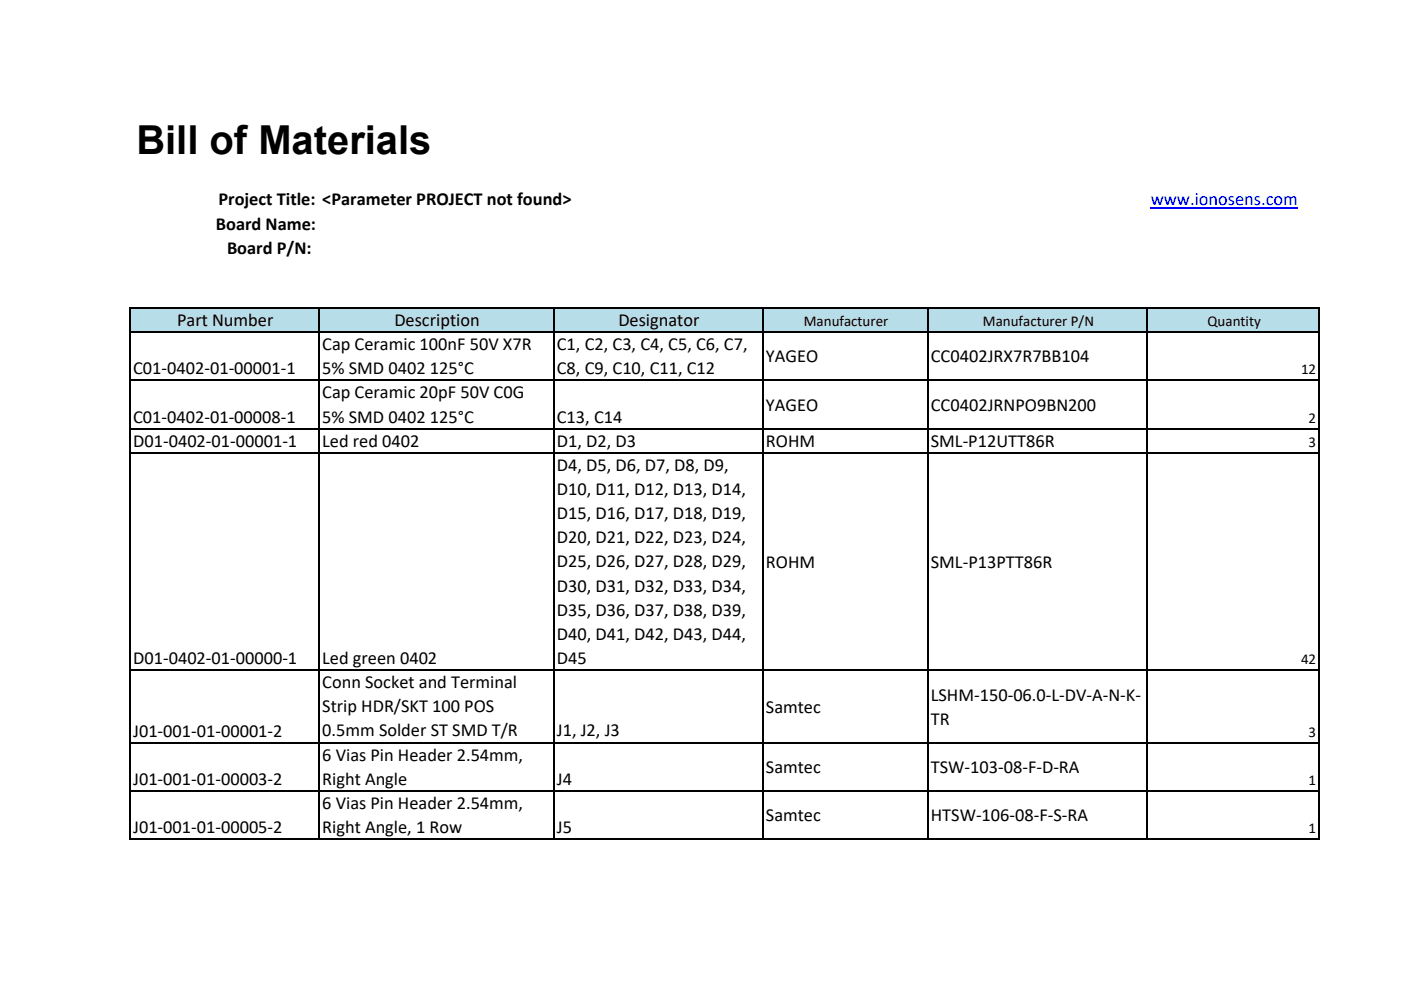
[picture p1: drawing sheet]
<svg xmlns="http://www.w3.org/2000/svg" width="297mm" height="210mm" viewBox="0 0 297 210" stroke-linecap="round" stroke-linejoin="round" font-family="sans-serif">
<defs><g id="words">
<text font-size="8.5" x="28.9" y="32.6">Bill of Materials</text>
<g font-size="3.9">
<text x="46.3" y="43.6">Project Title: &lt;Parameter PROJECT not found&gt;</text>
<text x="45.8" y="48.7">Board Name:</text>
<text x="48.1" y="53.8">Board P/N:</text>
<text x="37.5" y="69.2">Part Number</text>
<text x="83.6" y="69.2">Description</text>
<text x="131.1" y="69.2">Designator</text>
<text x="68.3" y="74.3">Cap Ceramic 100nF 50V X7R</text>
<text x="118.1" y="74.3">C1, C2, C3, C4, C5, C6, C7,</text>
<text x="162.4" y="76.9">YAGEO</text>
<text x="197.4" y="76.9">CC0402JRX7R7BB104</text>
<text x="28.2" y="79.4">C01‐0402‐01‐00001‐1</text>
<text x="68.3" y="79.4">5% SMD 0402</text>
<text x="91.1" y="79.4">125°C</text>
<text x="118.1" y="79.4">C8, C9, C10, C11, C12</text>
<text x="28.2" y="89.7">C01‐0402‐01‐00008‐1</text>
<text x="68.3" y="84.5">Cap Ceramic 20pF 50V C0G</text>
<text x="68.3" y="89.6">5% SMD 0402</text>
<text x="91.1" y="89.6">125°C</text>
<text x="118.1" y="89.6">C13, C14</text>
<text x="162.4" y="87.1">YAGEO</text>
<text x="197.4" y="87.1">CC0402JRNPO9BN200</text>
<text x="28.2" y="94.8">D01‐0402‐01‐00001‐1</text>
<text x="68.3" y="94.7">Led red 0402</text>
<text x="118.1" y="94.7">D1, D2, D3</text>
<text x="162.4" y="94.8">ROHM</text>
<text x="197.4" y="94.8">SML‐P12UTT86R</text>
<text x="118.1" y="99.9">D4, D5, D6, D7, D8, D9,</text>
<text x="118.1" y="105">D10, D11, D12, D13, D14,</text>
<text x="118.1" y="110.1">D15, D16, D17, D18, D19,</text>
<text x="118.1" y="115.2">D20, D21, D22, D23, D24,</text>
<text x="118.1" y="120.4">D25, D26, D27, D28, D29,</text>
<text x="118.1" y="125.5">D30, D31, D32, D33, D34,</text>
<text x="162.4" y="120.4">ROHM</text>
<text x="197.4" y="120.4">SML‐P13PTT86R</text>
<text x="118.1" y="130.6">D35, D36, D37, D38, D39,</text>
<text x="118.1" y="135.7">D40, D41, D42, D43, D44,</text>
<text x="28.2" y="140.9">D01‐0402‐01‐00000‐1</text>
<text x="68.3" y="140.8">Led green 0402</text>
<text x="118.1" y="140.8">D45</text>
<text x="68.3" y="146">Conn Socket and Terminal</text>
<text x="197.4" y="148.6">LSHM‐150‐06.0‐L‐DV‐A‐N‐K‐</text>
<text x="68.3" y="151.1">Strip HDR/SKT 100 POS</text>
<text x="162.4" y="151.2">Samtec</text>
<text x="197.4" y="153.7">TR</text>
<text x="28.2" y="156.3">J01‐001‐01‐00001‐2</text>
<text x="68.3" y="161.3">6 Vias Pin Header 2.54mm,</text>
<text x="68.3" y="156.2">0.5mm Solder ST SMD T/R</text>
<text x="118.1" y="156.2">J1, J2, J3</text>
<text x="28.2" y="166.5">J01‐001‐01‐00003‐2</text>
<text x="68.3" y="166.5">Right Angle</text>
<text x="118.1" y="166.5">J4</text>
<text x="162.4" y="164">Samtec</text>
<text x="197.4" y="164">TSW‐103‐08‐F‐D‐RA</text>
<text x="68.3" y="171.6">6 Vias Pin Header 2.54mm,</text>
<text x="28.2" y="176.7">J01‐001‐01‐00005‐2</text>
<text x="68.3" y="176.7">Right Angle, 1 Row</text>
<text x="118.1" y="176.7">J5</text>
<text x="162.4" y="174.2">Samtec</text>
<text x="197.4" y="174.2">HTSW‐106‐08‐F‐S‐RA</text>
</g>
<text font-size="3.9" fill="#00f" x="244" y="43.6">www.ionosens.com</text>
<g font-size="3.2">
<text x="170.4" y="69.2">Manufacturer</text>
<text x="208.4" y="69.2">Manufacturer P/N</text>
<text x="256" y="69.2">Quantity</text>
<text x="275.8" y="79.4">12</text>
<text x="277.4" y="89.7">2</text>
<text x="277.4" y="94.8">3</text>
<text x="275.8" y="140.9">42</text>
<text x="277.4" y="156.3">3</text>
<text x="277.4" y="166.5">1</text>
<text x="277.4" y="176.7">1</text>
</g>
</g></defs>
<path d="M27.6 65.3h252.1v5.2h-252.1z" fill="#b7dee8"/>
<path d="M244 44.1h31.2" fill="none" stroke="#00f" stroke-width=".25"/>
<g fill="none" stroke="#000" stroke-width=".34">
<path d="M27.6 65.2v113M27.7 65.3h252.1M27.7 70.4h252.1M67.6 65.5v112.7M117.4 65.5v112.7M161.7 65.5v112.7M196.7 65.5v112.7M243.3 65.5v112.7M279.7 65.5v112.7M27.7 80.7h252.1M27.7 90.9h252.1M27.7 96.1h252.1"/>
<path d="M27.7 142.2h252.1M27.7 157.5h252.1M27.7 167.8h252.1M27.7 178h252.1"/>
</g>
<use href="#words"/>
</svg>
